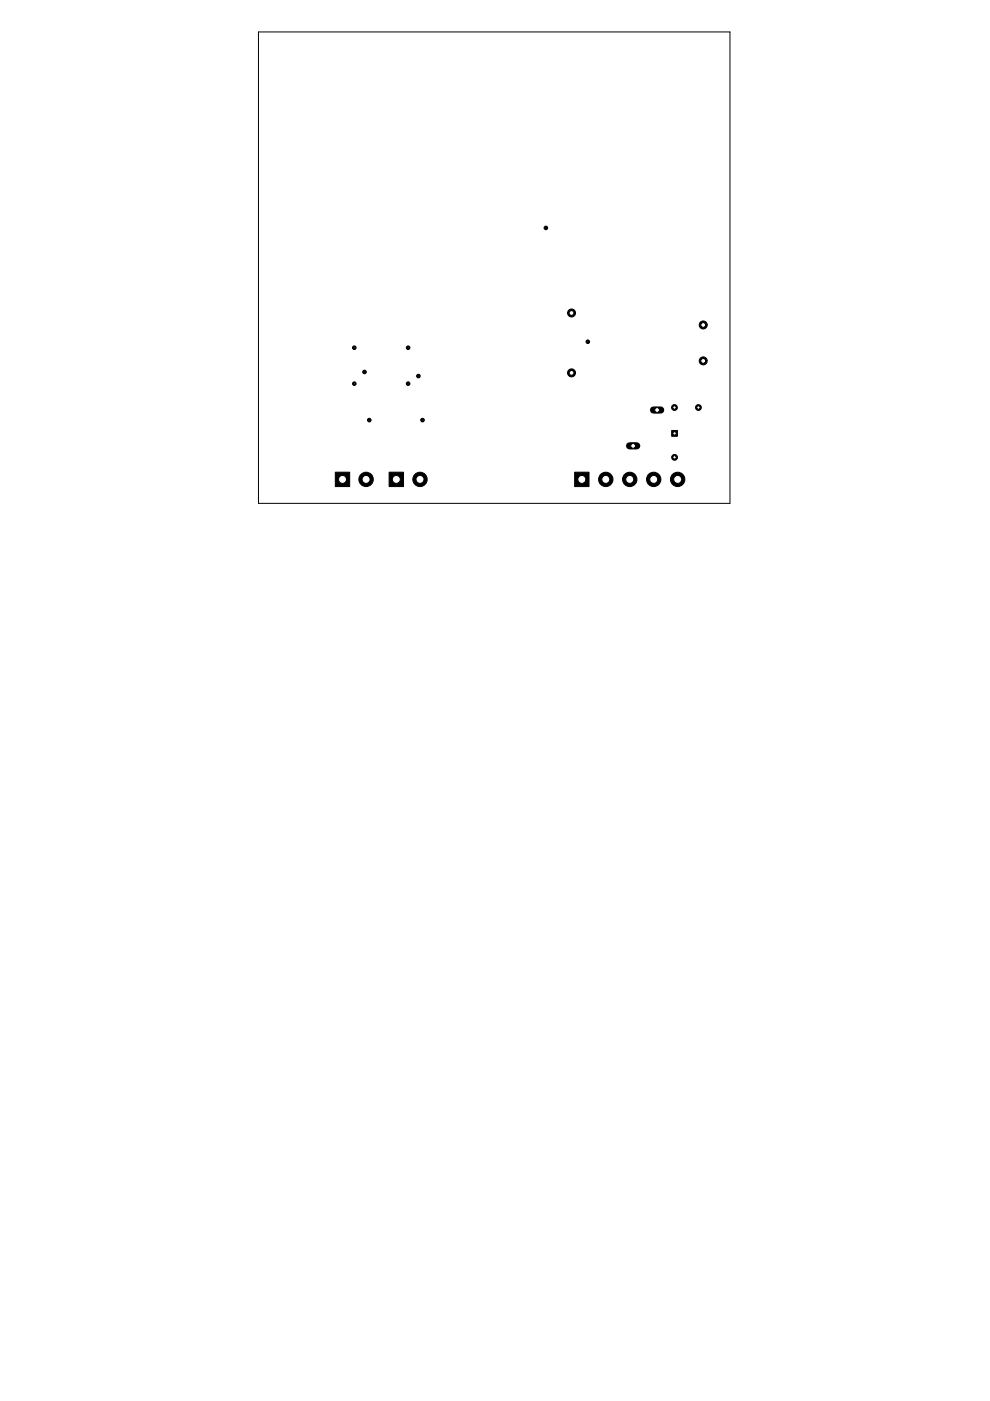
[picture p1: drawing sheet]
<svg xmlns="http://www.w3.org/2000/svg" width="210mm" height="297mm" viewBox="0 0 210 297" stroke-linecap="round" stroke-linejoin="round" font-family="sans-serif">
<circle cx="149.1" cy="76.5" r=".85" fill="#000" stroke="#000" stroke-width=".21"/>
<circle cx="149.1" cy="76.5" r=".51" fill="#fff" stroke="#000" stroke-width=".21"/>
<circle cx="149.1" cy="68.9" r=".85" fill="#000" stroke="#000" stroke-width=".21"/>
<circle cx="149.1" cy="68.9" r=".51" fill="#fff" stroke="#000" stroke-width=".21"/>
<circle cx="121.2" cy="66.4" r=".85" fill="#000" stroke="#000" stroke-width=".21"/>
<circle cx="121.2" cy="66.4" r=".51" fill="#fff" stroke="#000" stroke-width=".21"/>
<circle cx="121.2" cy="79.1" r=".85" fill="#000" stroke="#000" stroke-width=".21"/>
<circle cx="121.2" cy="79.1" r=".51" fill="#fff" stroke="#000" stroke-width=".21"/>
<path d="M121.8 100.1h3.1v3.1h-3.1z" fill="#000" stroke="#000" stroke-width=".21"/>
<circle cx="123.4" cy="101.6" r=".85" fill="#fff" stroke="#000" stroke-width=".21"/>
<circle cx="128.4" cy="101.6" r="1.52" fill="#000" stroke="#000" stroke-width=".21"/>
<circle cx="128.4" cy="101.6" r=".85" fill="#fff" stroke="#000" stroke-width=".21"/>
<circle cx="133.5" cy="101.6" r="1.52" fill="#000" stroke="#000" stroke-width=".21"/>
<circle cx="133.5" cy="101.6" r=".85" fill="#fff" stroke="#000" stroke-width=".21"/>
<circle cx="138.6" cy="101.6" r="1.52" fill="#000" stroke="#000" stroke-width=".21"/>
<circle cx="138.6" cy="101.6" r=".85" fill="#fff" stroke="#000" stroke-width=".21"/>
<circle cx="143.7" cy="101.6" r="1.52" fill="#000" stroke="#000" stroke-width=".21"/>
<circle cx="143.7" cy="101.6" r=".85" fill="#fff" stroke="#000" stroke-width=".21"/>
<path d="M142.4 91.3h1.2v1.2h-1.2z" fill="#000" stroke="#000" stroke-width=".21"/>
<circle cx="143" cy="91.9" r=".36" fill="#fff" stroke="#000" stroke-width=".21"/>
<circle cx="143" cy="97" r=".61" fill="#000" stroke="#000" stroke-width=".21"/>
<circle cx="143" cy="97" r=".36" fill="#fff" stroke="#000" stroke-width=".21"/>
<circle cx="148.1" cy="86.4" r=".61" fill="#000" stroke="#000" stroke-width=".21"/>
<circle cx="148.1" cy="86.4" r=".36" fill="#fff" stroke="#000" stroke-width=".21"/>
<circle cx="143" cy="86.4" r=".61" fill="#000" stroke="#000" stroke-width=".21"/>
<circle cx="143" cy="86.4" r=".36" fill="#fff" stroke="#000" stroke-width=".21"/>
<path d="M133.5 94.5h1.5" fill="none" stroke="#000" stroke-width="1.5"/>
<circle cx="134.2" cy="94.5" r=".51" fill="#fff" stroke="#000" stroke-width=".21"/>
<path d="M138.6 86.9h1.5" fill="none" stroke="#000" stroke-width="1.5"/>
<circle cx="139.3" cy="86.9" r=".51" fill="#fff" stroke="#000" stroke-width=".21"/>
<path d="M82.5 100.1h3.1v3.1h-3.1z" fill="#000" stroke="#000" stroke-width=".21"/>
<circle cx="84" cy="101.6" r=".85" fill="#fff" stroke="#000" stroke-width=".21"/>
<circle cx="89" cy="101.6" r="1.52" fill="#000" stroke="#000" stroke-width=".21"/>
<circle cx="89" cy="101.6" r=".85" fill="#fff" stroke="#000" stroke-width=".21"/>
<path d="M71.1 100.1h3v3.1h-3z" fill="#000" stroke="#000" stroke-width=".21"/>
<circle cx="72.6" cy="101.6" r=".85" fill="#fff" stroke="#000" stroke-width=".21"/>
<circle cx="77.6" cy="101.6" r="1.52" fill="#000" stroke="#000" stroke-width=".21"/>
<circle cx="77.6" cy="101.6" r=".85" fill="#fff" stroke="#000" stroke-width=".21"/>
<circle cx="75.1" cy="81.3" r=".38" fill="#000" stroke="#000" stroke-width=".21"/>
<circle cx="75.1" cy="81.3" r=".17" fill="#fff" stroke="#000" stroke-width=".21"/>
<circle cx="86.5" cy="81.3" r=".38" fill="#000" stroke="#000" stroke-width=".21"/>
<circle cx="86.5" cy="81.3" r=".17" fill="#fff" stroke="#000" stroke-width=".21"/>
<circle cx="124.6" cy="72.5" r=".38" fill="#000" stroke="#000" stroke-width=".21"/>
<circle cx="124.6" cy="72.5" r=".17" fill="#fff" stroke="#000" stroke-width=".21"/>
<circle cx="78.3" cy="89.1" r=".38" fill="#000" stroke="#000" stroke-width=".21"/>
<circle cx="78.3" cy="89.1" r=".17" fill="#fff" stroke="#000" stroke-width=".21"/>
<circle cx="88.7" cy="79.7" r=".38" fill="#000" stroke="#000" stroke-width=".21"/>
<circle cx="88.7" cy="79.7" r=".17" fill="#fff" stroke="#000" stroke-width=".21"/>
<circle cx="89.6" cy="89.1" r=".38" fill="#000" stroke="#000" stroke-width=".21"/>
<circle cx="89.6" cy="89.1" r=".17" fill="#fff" stroke="#000" stroke-width=".21"/>
<circle cx="77.3" cy="78.9" r=".38" fill="#000" stroke="#000" stroke-width=".21"/>
<circle cx="77.3" cy="78.9" r=".17" fill="#fff" stroke="#000" stroke-width=".21"/>
<circle cx="115.7" cy="48.3" r=".38" fill="#000" stroke="#000" stroke-width=".21"/>
<circle cx="115.7" cy="48.3" r=".17" fill="#fff" stroke="#000" stroke-width=".21"/>
<circle cx="75.1" cy="73.7" r=".38" fill="#000" stroke="#000" stroke-width=".21"/>
<circle cx="75.1" cy="73.7" r=".17" fill="#fff" stroke="#000" stroke-width=".21"/>
<circle cx="86.5" cy="73.7" r=".38" fill="#000" stroke="#000" stroke-width=".21"/>
<circle cx="86.5" cy="73.7" r=".17" fill="#fff" stroke="#000" stroke-width=".21"/>
<path d="M54.8 6.8h100v99.9h-100z" fill="none" stroke="#000" stroke-width=".21"/>
</svg>
